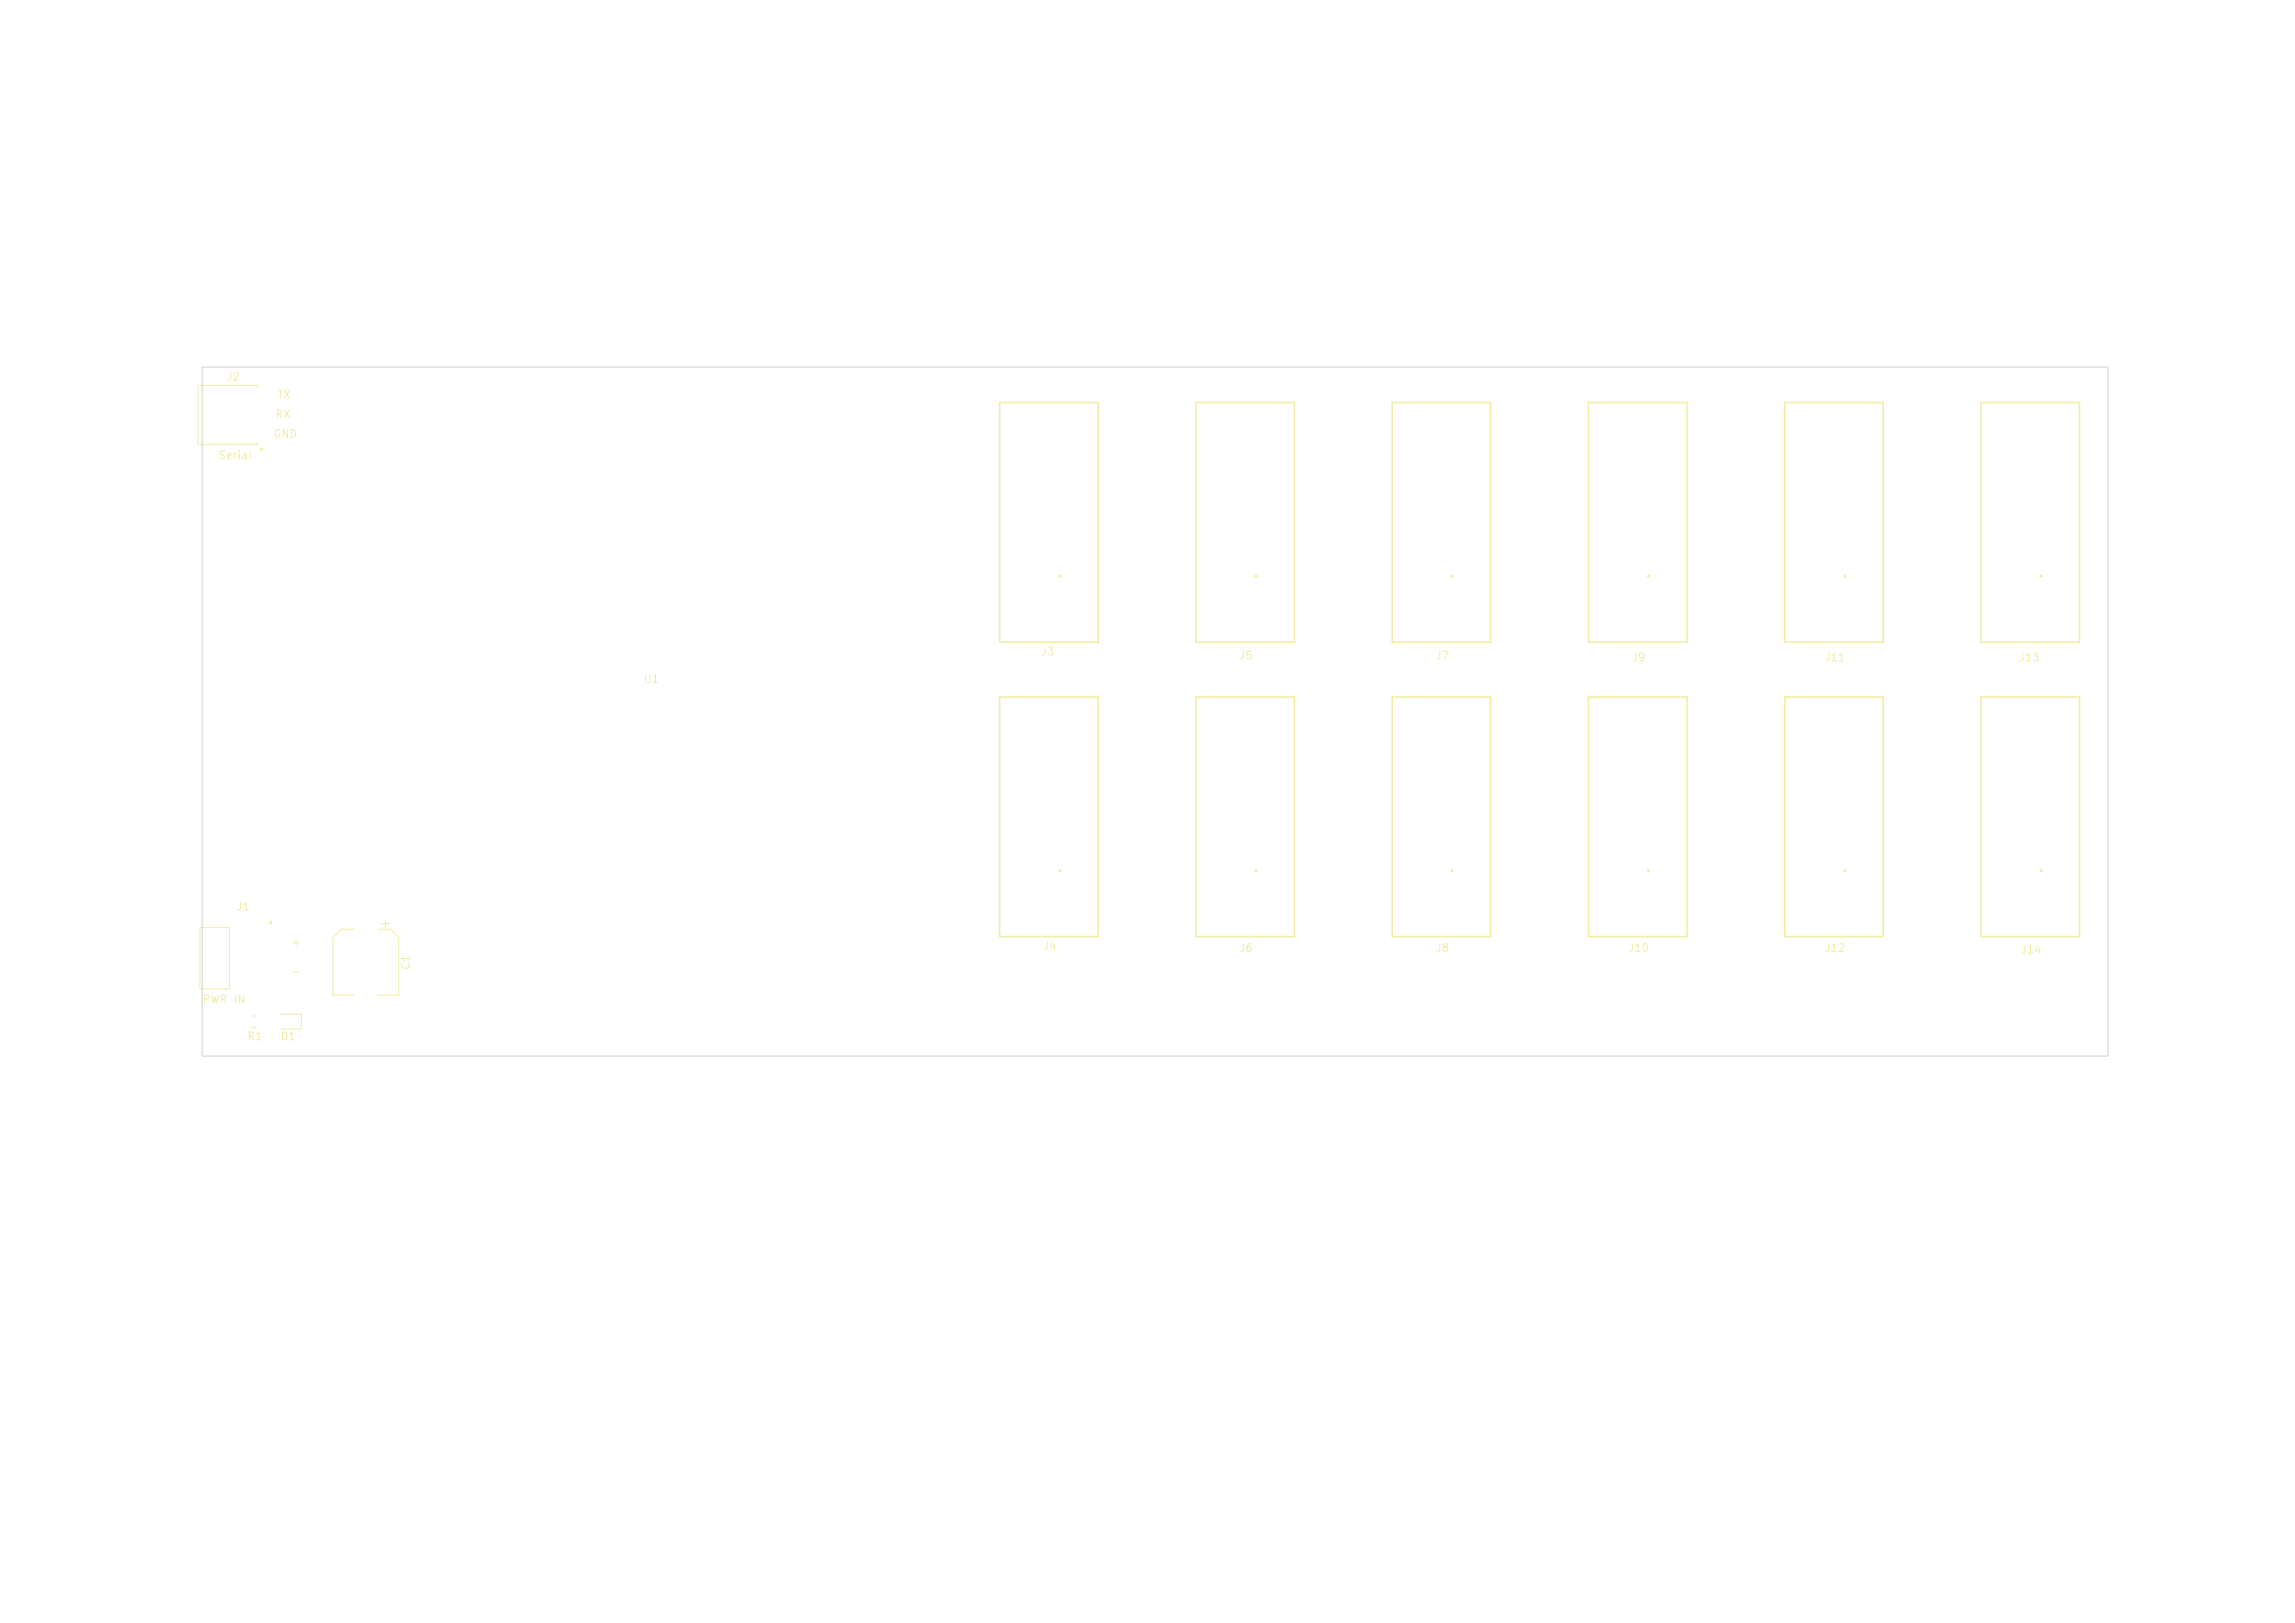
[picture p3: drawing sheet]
<svg xmlns="http://www.w3.org/2000/svg" width="297mm" height="210mm" viewBox="0 0 297 210" stroke-linecap="round" stroke-linejoin="round" font-family="sans-serif">
<defs><g id="words">
<g font-size="1" fill="#f2eda1">
<text x="29.2" y="49.5">J2</text>
<text x="35.8" y="51.8">TX</text>
<text x="28.2" y="59.7">Serial</text>
<text x="35.3" y="56.9">GND</text>
<text x="35.6" y="54.4">RX</text>
<text x="83.2" y="88.6">U1</text>
<text x="134.7" y="85.1">J3</text>
<text x="160.3" y="85.6">J5</text>
<text x="185.7" y="85.6">J7</text>
<text x="211.1" y="85.8">J9</text>
<text x="236" y="85.8">J11</text>
<text x="261.2" y="85.8">J13</text>
<text x="30.5" y="118.1">J1</text>
<text x="37.6" y="122.7">+</text>
<text x="53.3" y="125.6" transform="rotate(-90 53.3 125.6)">C1</text>
<text x="134.9" y="123.2">J4</text>
<text x="160.3" y="123.4">J6</text>
<text x="185.7" y="123.4">J8</text>
<text x="210.6" y="123.4">J10</text>
<text x="236" y="123.4">J12</text>
<text x="261.4" y="123.7">J14</text>
<text x="26.2" y="130">PWR</text>
<text x="30.2" y="130">IN</text>
<text x="37.6" y="126.5">-</text>
<text x="31.9" y="134.8">R1</text>
<text x="36.2" y="134.8">D1</text>
</g>
</g></defs>
<g fill="none" stroke="#f2eda1" stroke-width=".2">
<path d="M129.4 52.1h12.7v31h-12.7zM154.8 52.1h12.7v31h-12.7zM180.2 52.1h12.7v31h-12.7zM205.6 52.1h12.7v31h-12.7zM231 52.1h12.7v31h-12.7zM256.4 52.1h12.7v31h-12.7zM129.4 90.2h12.7v31h-12.7zM154.8 90.2h12.7v31h-12.7zM180.2 90.2h12.7v31h-12.7zM205.6 90.2h12.7v31h-12.7zM231 90.2h12.7v31h-12.7zM256.4 90.2h12.7v31h-12.7z"/>
<circle cx="33.8" cy="58.1" r=".1"/>
<circle cx="137.1" cy="74.5" r=".1"/>
<circle cx="162.5" cy="74.5" r=".1"/>
<circle cx="187.9" cy="74.5" r=".1"/>
<circle cx="213.3" cy="74.5" r=".1"/>
<circle cx="238.7" cy="74.5" r=".1"/>
<circle cx="264.1" cy="74.5" r=".1"/>
<circle cx="35.1" cy="119.4" r=".1"/>
<circle cx="137.1" cy="112.6" r=".1"/>
<circle cx="162.5" cy="112.6" r=".1"/>
<circle cx="187.9" cy="112.6" r=".1"/>
<circle cx="213.3" cy="112.6" r=".1"/>
<circle cx="238.7" cy="112.6" r=".1"/>
<circle cx="264.1" cy="112.6" r=".1"/>
</g>
<path d="M33.4 50.1v-.2h-7.8v7.6h7.8v-.3M49.4 119.5h1M49.9 119v1M25.9 120h3.8v8h-3.8zM32.6 131.5h.5M32.6 132.9h.5M36.3 131.2h2.7v2h-2.7M45.8 120.2h-1.6l-1.1 1.1v7.5h2.7M48.9 120.2h1.6l1.1 1.1v7.5h-2.7" fill="none" stroke="#f2eda1" stroke-width=".13"/>
<path d="M26.2 47.5h246.6v89.2h-246.6z" fill="none" stroke="#d0d2cd" stroke-width=".13"/>
<use href="#words"/>
</svg>
